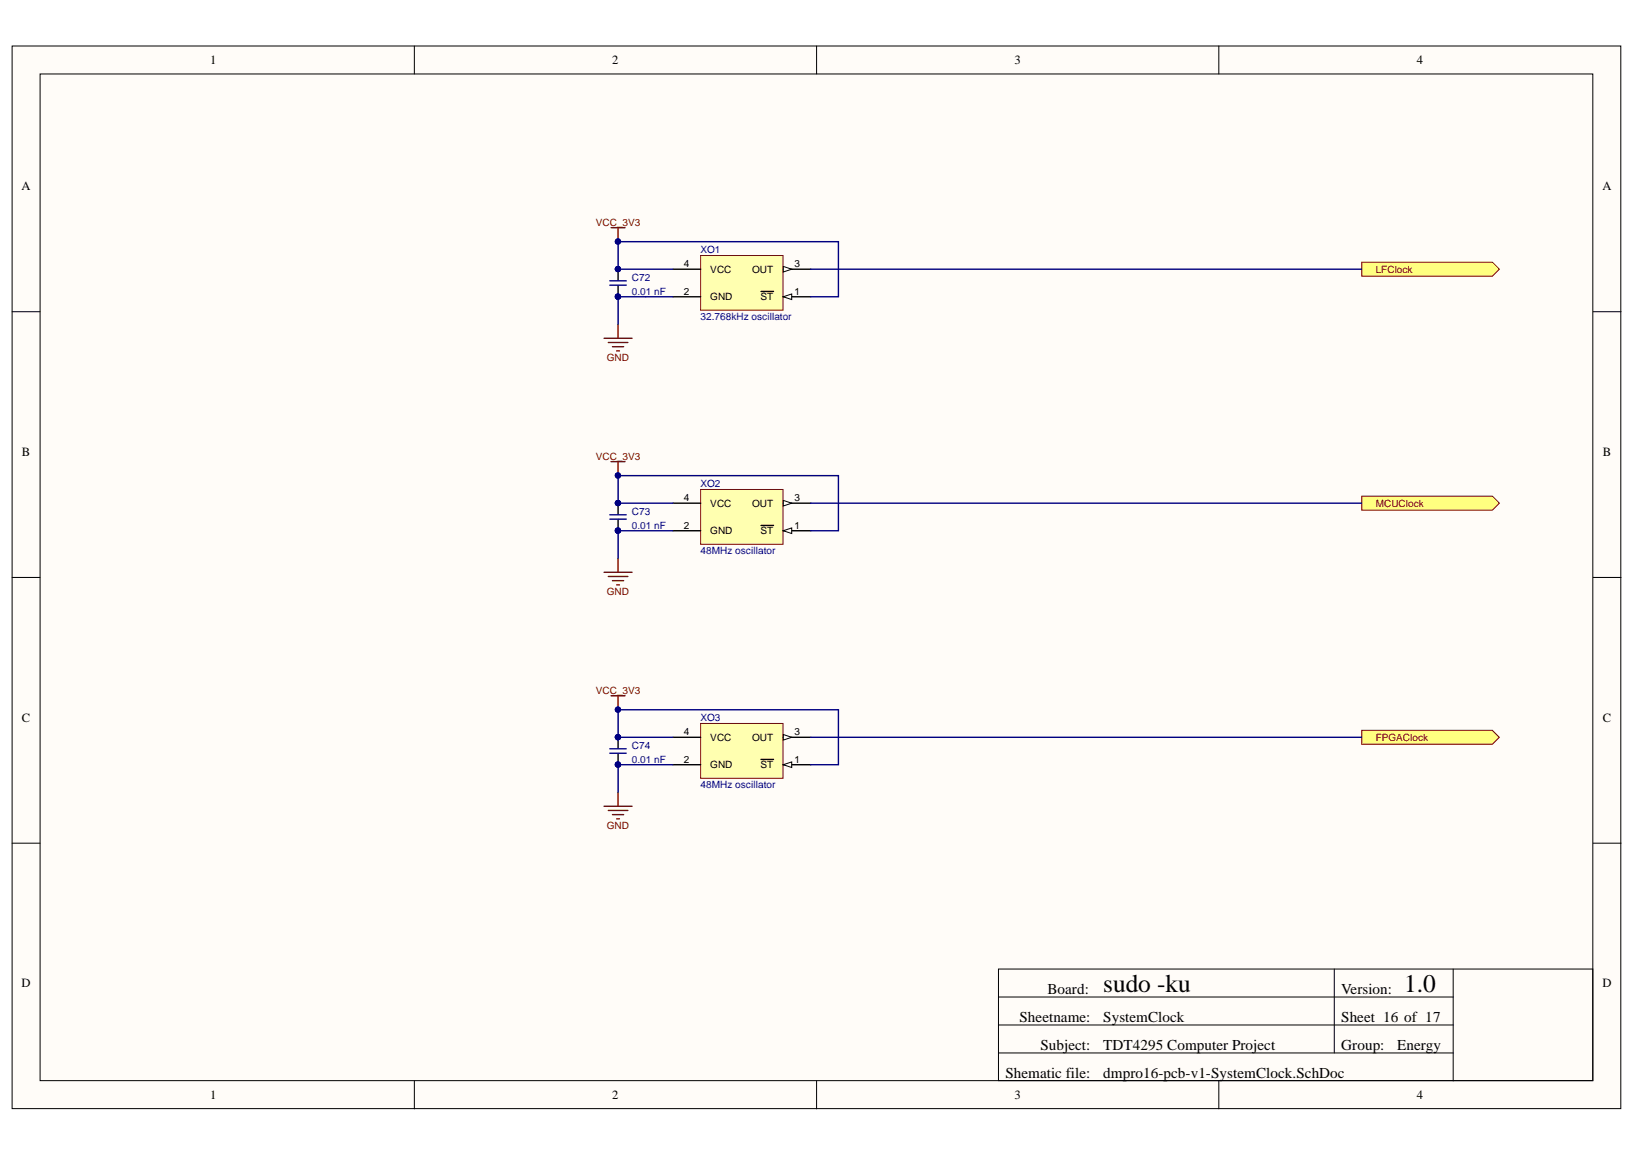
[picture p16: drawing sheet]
<svg xmlns="http://www.w3.org/2000/svg" width="297mm" height="210mm" viewBox="0 0 297 210" stroke-linecap="round" stroke-linejoin="round" font-family="sans-serif">
<defs><g id="words">
<g font-size="4.6">
<text x="200.4" y="180.1">sudo -ku</text>
<text x="255.1" y="180.1">1.0</text>
</g>
<g font-size="2.7">
<text x="185.2" y="185.5">Sheetname:</text>
<text x="190.3" y="180.4">Board:</text>
<text x="200.4" y="185.5">SystemClock</text>
<text x="243.7" y="180.4">Version:</text>
<text x="243.7" y="185.5">Sheet 16 of 17</text>
<text x="189" y="190.6">Subject:</text>
<text x="200.4" y="190.6">TDT4295 Computer Project</text>
<text x="243.7" y="190.6">Group:</text>
<text x="253.8" y="190.6">Energy</text>
<text x="182.7" y="195.7">Shematic file:</text>
<text x="200.4" y="195.7">dmpro16-pcb-v1-SystemClock.SchDoc</text>
</g>
<g font-size="2.3">
<text x="38.2" y="11.7">1</text>
<text x="111.2" y="11.7">2</text>
<text x="184.3" y="11.7">3</text>
<text x="257.4" y="11.7">4</text>
<text x="3.9" y="34.5">A</text>
<text x="291.1" y="34.5">A</text>
<text x="4" y="82.8">B</text>
<text x="291.2" y="82.8">B</text>
<text x="4" y="131">C</text>
<text x="291.2" y="131">C</text>
<text x="3.9" y="179.3">D</text>
<text x="291.1" y="179.3">D</text>
<text x="38.2" y="199.6">1</text>
<text x="111.2" y="199.6">2</text>
<text x="184.3" y="199.6">3</text>
<text x="257.4" y="199.6">4</text>
</g>
<g font-size="1.8" fill="#800000">
<text x="108.2" y="40.9">VCC_3V3</text>
<text x="249.9" y="49.5">LFClock</text>
<text x="110.3" y="65.6">GND</text>
<text x="108.2" y="83.5">VCC_3V3</text>
<text x="249.9" y="92">MCUClock</text>
<text x="110.3" y="108.1">GND</text>
<text x="108.2" y="125.9">VCC_3V3</text>
<text x="249.9" y="134.5">FPGAClock</text>
<text x="110.3" y="150.6">GND</text>
</g>
<g font-size="1.8" fill="#000080">
<text x="127.3" y="46">XO1</text>
<text x="114.8" y="51">C72</text>
<text x="114.8" y="53.5">0.01 nF</text>
<text x="127.3" y="58">32.768kHz oscillator</text>
<text x="127.3" y="88.5">XO2</text>
<text x="114.8" y="93.5">C73</text>
<text x="114.8" y="96">0.01 nF</text>
<text x="127.3" y="100.5">48MHz oscillator</text>
<text x="127.3" y="131">XO3</text>
<text x="114.8" y="136">C74</text>
<text x="114.8" y="138.5">0.01 nF</text>
<text x="127.3" y="143">48MHz oscillator</text>
</g>
<g font-size="1.8">
<text x="124.2" y="53.5">2</text>
<text x="124.2" y="48.5">4</text>
<text x="129" y="49.5">VCC</text>
<text x="136.7" y="49.5">OUT</text>
<text x="144.3" y="53.5">1</text>
<text x="144.3" y="48.5">3</text>
<text x="129" y="54.5">GND</text>
<text x="138.2" y="54.5">ST</text>
<text x="124.2" y="91">4</text>
<text x="129" y="92">VCC</text>
<text x="136.7" y="92">OUT</text>
<text x="144.3" y="91">3</text>
<text x="124.2" y="96">2</text>
<text x="129" y="97">GND</text>
<text x="138.2" y="97">ST</text>
<text x="144.3" y="96">1</text>
<text x="124.2" y="133.5">4</text>
<text x="129" y="134.5">VCC</text>
<text x="136.7" y="134.5">OUT</text>
<text x="144.3" y="133.5">3</text>
<text x="124.2" y="138.5">2</text>
<text x="129" y="139.5">GND</text>
<text x="138.2" y="139.5">ST</text>
<text x="144.3" y="138.5">1</text>
</g>
</g></defs>
<g fill="#fffcf8" stroke="#000" stroke-width=".18">
<path d="M2.2 8.4h292.3v192.9h-292.3z"/>
<path d="M7.3 13.4h282.1v182.8h-282.1z"/>
</g>
<g fill="none" stroke="#000" stroke-width=".18">
<path d="M75.3 8.4v5M148.4 8.4v5M221.4 8.4v5M2.2 56.6h5.1M289.4 56.6h5.1M2.2 104.9h5.1M289.4 104.9h5.1M2.2 153.1h5.1M289.4 153.1h5.1M181.4 176h108v20.2h-108zM242.4 176v15.2M264 176v20.3"/>
<path d="M75.3 196.3v5.1M148.4 196.3v5.1M181.4 181h82.6M181.4 186.1h82.6M181.4 191.2h82.6M221.4 196.3v5.1"/>
</g>
<path d="M247.4 90.1h23.7l1.3 1.3-1.3 1.2h-23.7z" fill-rule="evenodd" fill="#ffff80" stroke="#800000" stroke-width=".18"/>
<path d="M127.3 88.9h15v9.9h-15z" fill="#ffffb0" stroke="#800000" stroke-width=".18"/>
<path d="M142.3 96.4h5" fill="none" stroke="#000" stroke-width=".25"/>
<path d="M142.3 96.4l1.5-.5v1z" fill="#fffcf8"/>
<path d="M142.3 96.4l1.5-.5v1z" fill="none" stroke="#000" stroke-width=".18"/>
<path d="M122.3 96.4h5M138.3 95.4h1.1M139.5 95.4h1M142.3 91.4h5" fill="none" stroke="#000" stroke-width=".25"/>
<path d="M142.3 90.9l1.5 .5-1.5 .5z" fill="#fffcf8"/>
<path d="M142.3 90.9l1.5 .5-1.5 .5z" fill="none" stroke="#000" stroke-width=".18"/>
<path d="M122.3 91.4h5" fill="none" stroke="#000" stroke-width=".25"/>
<path d="M111 83.8h2.6M112.3 83.8v2.6M109.7 103.9h5.1M110.5 104.7h3.6M111.3 105.4h2M112 106.2h.5M112.3 101.4v2.5" fill="none" stroke="#800000" stroke-width=".25"/>
<circle cx="112.3" cy="86.3" r=".48" fill="#000080" stroke="#000080" stroke-width=".18"/>
<path d="M127.3 131.4h15v9.9h-15z" fill="#ffffb0" stroke="#800000" stroke-width=".18"/>
<path d="M142.3 138.9h5" fill="none" stroke="#000" stroke-width=".25"/>
<path d="M142.3 138.9l1.5-.6v1.1z" fill="#fffcf8"/>
<path d="M142.3 138.9l1.5-.6v1.1z" fill="none" stroke="#000" stroke-width=".18"/>
<path d="M122.3 138.9h5M138.3 137.9h1.1M139.5 137.9h1M142.3 133.9h5" fill="none" stroke="#000" stroke-width=".25"/>
<path d="M142.3 133.4l1.5 .5-1.5 .5z" fill="#fffcf8"/>
<path d="M142.3 133.4l1.5 .5-1.5 .5z" fill="none" stroke="#000" stroke-width=".18"/>
<path d="M122.3 133.9h5" fill="none" stroke="#000" stroke-width=".25"/>
<path d="M127.3 46.4h15v9.9h-15z" fill="#ffffb0" stroke="#800000" stroke-width=".18"/>
<path d="M142.3 53.9h5" fill="none" stroke="#000" stroke-width=".25"/>
<path d="M142.3 53.9l1.5-.5v1z" fill="#fffcf8"/>
<path d="M142.3 53.9l1.5-.5v1z" fill="none" stroke="#000" stroke-width=".18"/>
<path d="M122.3 53.9h5M138.3 52.9h1.1M139.5 52.9h1M142.3 48.9h5" fill="none" stroke="#000" stroke-width=".25"/>
<path d="M142.3 48.4l1.5 .5-1.5 .5z" fill="#fffcf8"/>
<path d="M142.3 48.4l1.5 .5-1.5 .5z" fill="none" stroke="#000" stroke-width=".18"/>
<path d="M122.3 48.9h5" fill="none" stroke="#000" stroke-width=".25"/>
<g fill="none" stroke="#800000" stroke-width=".25">
<path d="M111 41.3h2.6M112.3 41.3v2.6M112.3 58.9v2.5M109.7 61.4h5.1M110.5 62.2h3.6M111.3 63h2M112 63.7h.5M111 126.3h2.6M112.3 126.3v2.6M109.7 146.4h5.1M110.5 147.2h3.6M111.3 147.9h2"/>
<path d="M112 148.7h.5M112.3 143.9v2.5"/>
</g>
<g fill="#000080" stroke="#000080" stroke-width=".18">
<circle cx="112.3" cy="43.9" r=".48"/>
<circle cx="112.3" cy="128.8" r=".48"/>
</g>
<g fill="#ffff80" stroke="#800000" stroke-width=".18">
<path d="M247.4 132.6h23.7l1.3 1.3-1.3 1.2h-23.7z" fill-rule="evenodd"/>
<path d="M247.4 47.6h23.7l1.3 1.3-1.3 1.3h-23.7z" fill-rule="evenodd"/>
</g>
<path d="M112.3 48.9v2M112.3 51.9v2M112.3 91.4v2M112.3 94.3v2.1M112.3 133.9v2M112.3 136.8v2.1" fill="none" stroke="#000" stroke-width=".25"/>
<g fill="#000080" stroke="#000080" stroke-width=".18">
<circle cx="112.3" cy="53.9" r=".48"/>
<circle cx="112.3" cy="48.9" r=".48"/>
<circle cx="112.3" cy="96.3" r=".48"/>
<circle cx="112.3" cy="91.3" r=".48"/>
<circle cx="112.3" cy="138.8" r=".48"/>
<circle cx="112.3" cy="133.9" r=".48"/>
<circle cx="112.3" cy="43.9" r=".48"/>
<circle cx="112.3" cy="128.8" r=".48"/>
<circle cx="112.3" cy="86.3" r=".48"/>
</g>
<path d="M110.8 51h3M110.8 51.8h3M110.8 93.5h3M110.8 94.3h3M110.8 136h3M110.8 136.8h3" fill="none" stroke="#009" stroke-width=".25"/>
<path d="M122.3 53.9h-10v5M122.3 48.9h-10v-5h40v10h-5M147.3 48.9h100.1M122.3 91.4h-10v-5h40v10h-5M122.3 96.4h-10v5M147.3 91.4h100.1M122.3 133.9h-10v-5h40v10h-5M122.3 138.9h-10v5M147.3 133.9h100.1" fill="none" stroke="#000080" stroke-width=".25"/>
<use href="#words"/>
</svg>
